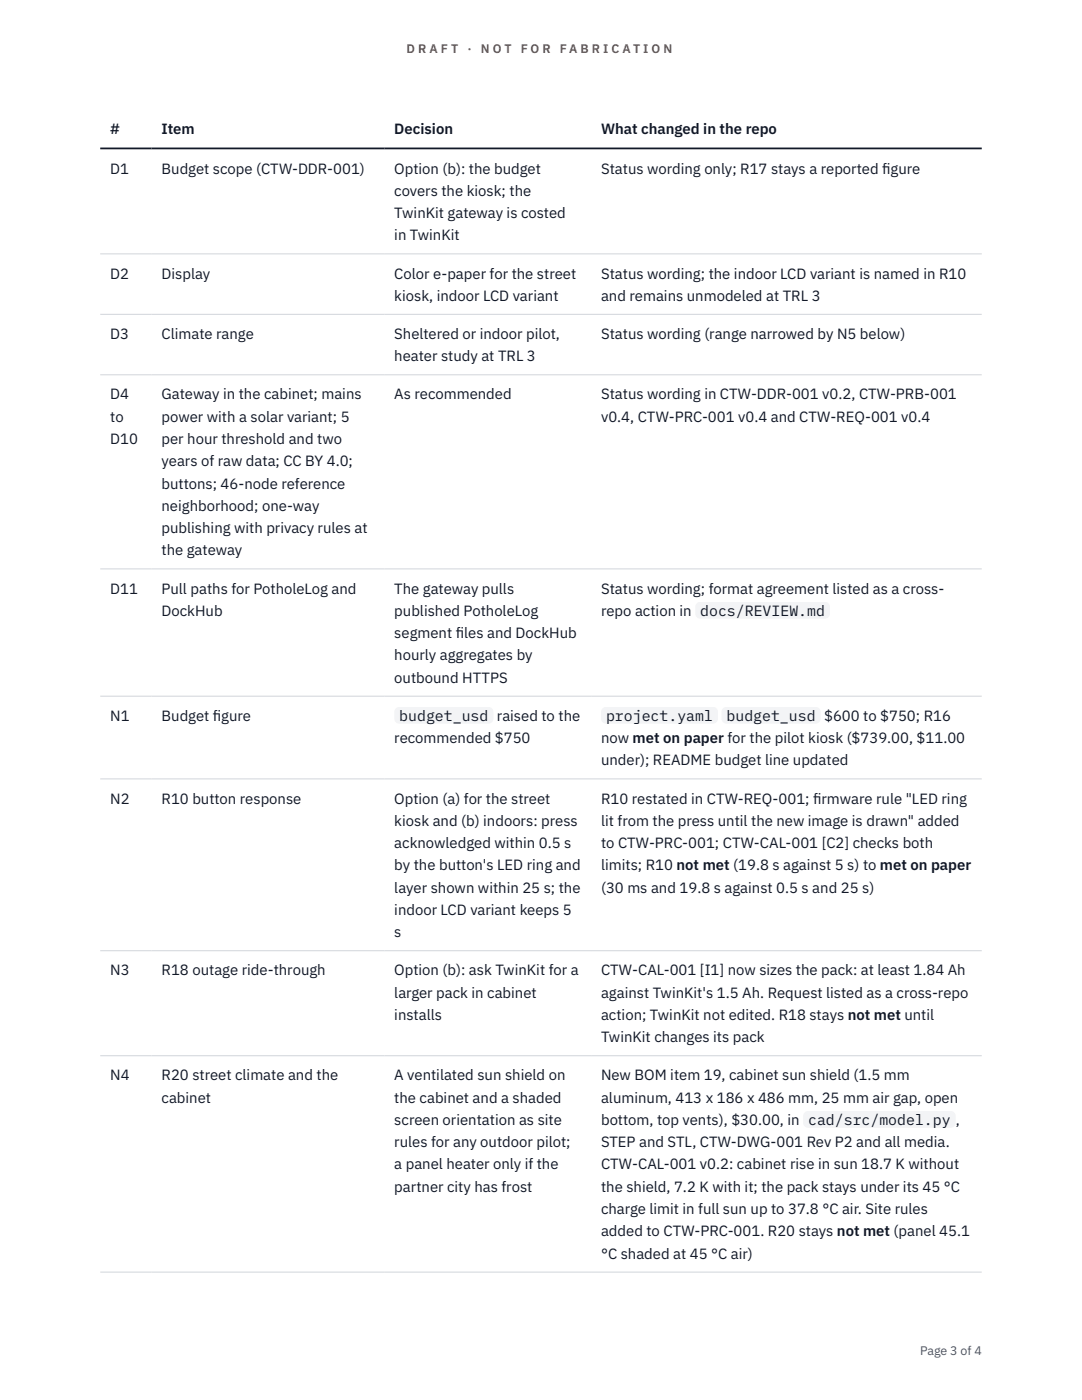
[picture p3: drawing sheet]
<svg xmlns="http://www.w3.org/2000/svg" width="216mm" height="279mm" viewBox="0 0 216 279" stroke-linecap="round" stroke-linejoin="round" font-family="sans-serif">
<defs><g id="words">
<g font-size="3" fill="#111827">
<text x="22" y="26.8">#</text>
<text x="32.2" y="26.8">Item</text>
<text x="78.7" y="26.8">Decision</text>
<text x="119.9" y="26.8">What changed in the repo</text>
<text x="22" y="34.6">D1</text>
<text x="32.2" y="34.6">Budget scope (CTW-DDR-001)</text>
<text x="78.7" y="34.6">Option (b): the budget</text>
<text x="119.9" y="34.6">Status wording only; R17 stays a reported f</text>
<text x="176" y="34.6">igure</text>
<text x="78.7" y="39.1">covers the kiosk; the</text>
<text x="78.7" y="43.5">TwinKit gateway is costed</text>
<text x="78.7" y="48">in TwinKit</text>
<text x="22" y="55.6">D2</text>
<text x="32.2" y="55.6">Display</text>
<text x="78.7" y="55.6">Color e-paper for the street</text>
<text x="119.9" y="55.6">Status wording; the indoor LCD variant is named in R10</text>
<text x="78.7" y="60">kiosk, indoor LCD variant</text>
<text x="119.9" y="60">and remains unmodeled at TRL 3</text>
<text x="22" y="67.7">D3</text>
<text x="32.2" y="67.7">Climate range</text>
<text x="78.7" y="67.7">Sheltered or indoor pilot,</text>
<text x="119.9" y="67.7">Status wording (range narrowed by N5 below)</text>
<text x="78.7" y="72.1">heater study at TRL 3</text>
<text x="22" y="79.7">D4</text>
<text x="32.2" y="79.7">Gateway in the cabinet; mains</text>
<text x="78.7" y="79.7">As recommended</text>
<text x="119.9" y="79.7">Status wording in CTW-DDR-001 v0.2, CTW-PRB-001</text>
<text x="22" y="84.2">to</text>
<text x="22" y="88.6">D10</text>
<text x="32.2" y="84.2">power with a solar variant; 5</text>
<text x="32.2" y="88.6">per hour threshold and two</text>
<text x="119.9" y="84.2">v0.4, CTW-PRC-001 v0.4 and CTW-REQ-001 v0.4</text>
<text x="32.2" y="93.1">years of raw data; CC BY 4.0;</text>
<text x="32.2" y="97.5">buttons; 46-node reference</text>
<text x="32.2" y="101.9">neighborhood; one-way</text>
<text x="32.2" y="106.4">publishing with privacy rules at</text>
<text x="32.2" y="110.8">the gateway</text>
<text x="22" y="118.5">D11</text>
<text x="32.2" y="118.5">Pull paths for PotholeLog and</text>
<text x="78.7" y="118.5">The gateway pulls</text>
<text x="119.9" y="118.5">Status wording; format agreement listed as a cross-</text>
<text x="32.2" y="122.9">DockHub</text>
<text x="78.7" y="122.9">published PotholeLog</text>
<text x="119.9" y="122.9">repo action in</text>
<text x="139.7" y="122.9">docs/REVIEW.md</text>
<text x="78.7" y="127.3">segment f</text>
<text x="78.7" y="131.8">hourly aggregates by</text>
<text x="90.9" y="127.3">iles and DockHub</text>
<text x="78.7" y="136.2">outbound HTTPS</text>
<text x="22" y="143.9">N1</text>
<text x="32.2" y="143.9">Budget f</text>
<text x="42.5" y="143.9">igure</text>
<text x="79.7" y="143.9">budget_usd</text>
<text x="99.2" y="143.9">raised to the</text>
<text x="120.9" y="143.9">project.yaml</text>
<text x="145" y="143.9">budget_usd</text>
<text x="164.4" y="143.9">$600 to $750; R16</text>
<text x="78.7" y="148.3">recommended $750</text>
<text x="119.9" y="148.3">now met on paper for the pilot kiosk ($739.00, $11.00</text>
<text x="119.9" y="152.7">under); README budget line updated</text>
<text x="22" y="160.4">N2</text>
<text x="32.2" y="160.4">R10 button response</text>
<text x="78.7" y="160.4">Option (a) for the street</text>
<text x="119.9" y="160.4">R10 restated in CTW-REQ-001; f</text>
<text x="162.2" y="160.4">irmware rule &quot;LED ring</text>
<text x="78.7" y="164.8">kiosk and (b) indoors: press</text>
<text x="119.9" y="164.8">lit from the press until the new image is drawn&quot; added</text>
<text x="78.7" y="169.3">acknowledged within 0.5 s</text>
<text x="78.7" y="173.7">by the button's LED ring and</text>
<text x="119.9" y="169.3">to CTW-PRC-001; CTW-CAL-001 [C2] checks both</text>
<text x="119.9" y="173.7">limits; R10 not met (19.8 s against 5 s) to met on paper</text>
<text x="78.7" y="178.1">layer shown within 25 s; the</text>
<text x="119.9" y="178.1">(30 ms and 19.8 s against 0.5 s and 25 s)</text>
<text x="78.7" y="182.6">indoor LCD variant keeps 5</text>
<text x="78.7" y="187">s</text>
<text x="22" y="194.7">N3</text>
<text x="32.2" y="194.7">R18 outage ride-through</text>
<text x="78.7" y="194.7">Option (b): ask TwinKit for a</text>
<text x="119.9" y="194.7">CTW-CAL-001 [I1] now sizes the pack: at least 1.84 Ah</text>
<text x="78.7" y="199.1">larger pack in cabinet</text>
<text x="78.7" y="203.6">installs</text>
<text x="119.9" y="199.1">against TwinKit's 1.5 Ah. Request listed as a cross-repo</text>
<text x="119.9" y="203.6">action; TwinKit not edited. R18 stays not met until</text>
<text x="119.9" y="208">TwinKit changes its pack</text>
<text x="22" y="215.6">N4</text>
<text x="32.2" y="215.6">R20 street climate and the</text>
<text x="78.7" y="215.6">A ventilated sun shield on</text>
<text x="119.9" y="215.6">New BOM item 19, cabinet sun shield (1.5 mm</text>
<text x="32.2" y="220.1">cabinet</text>
<text x="78.7" y="220.1">the cabinet and a shaded</text>
<text x="119.9" y="220.1">aluminum, 413 x 186 x 486 mm, 25 mm air gap, open</text>
<text x="78.7" y="224.5">screen orientation as site</text>
<text x="119.9" y="224.5">bottom, top vents), $30.00, in</text>
<text x="161.3" y="224.5">cad/src/model.py</text>
<text x="190.7" y="224.5">,</text>
<text x="78.7" y="229">rules for any outdoor pilot;</text>
<text x="78.7" y="233.4">a panel heater only if the</text>
<text x="119.9" y="229">STEP and STL, CTW-DWG-001 Rev P2 and all media.</text>
<text x="119.9" y="233.4">CTW-CAL-001 v0.2: cabinet rise in sun 18.7 K without</text>
<text x="78.7" y="237.8">partner city has frost</text>
<text x="119.9" y="237.8">the shield, 7.2 K with it; the pack stays under its 45 °C</text>
<text x="119.9" y="242.3">charge limit in full sun up to 37.8 °C air. Site rules</text>
<text x="119.9" y="246.7">added to CTW-PRC-001. R20 stays not met (panel 45.1</text>
<text x="119.9" y="251.2">°C shaded at 45 °C air)</text>
</g>
<g font-size="2.5" fill="#b45309">
<text x="81.1" y="10.5">D R A F T</text>
<text x="93.3" y="10.5">·</text>
<text x="95.9" y="10.5">N O T</text>
<text x="103.9" y="10.5">F O R</text>
<text x="111.7" y="10.5">F A B R I C A T I O N</text>
</g>
<text font-size="2.5" fill="#4b5563" x="183.6" y="270.3">Page 3 of 4</text>
</g></defs>
<path d="M20 50.7h175.9M20 62.7h175.9M20 74.8h175.9M20 113.5h175.9M20 138.9h175.9M20 155.4h175.9M20 189.7h175.9M20 210.7h175.9M20 253.9h175.9" fill="none" stroke="#d1d5db" stroke-width=".2"/>
<path d="M20 29.6h175.9" fill="none" stroke="#111827" stroke-width=".35"/>
<g fill="#f3f4f6">
<path d="M138.7 120.1h26.9v3.4h-26.9z"/>
<path d="M78.7 141.1h19.8v3.3h-19.8z"/>
<path d="M119.9 141.1h23.4v3.3h-23.4z"/>
<path d="M144 141.1h19.7v3.3h-19.7z"/>
<path d="M160.3 221.7h30.4v3.4h-30.4z"/>
</g>
<use href="#words"/>
</svg>
